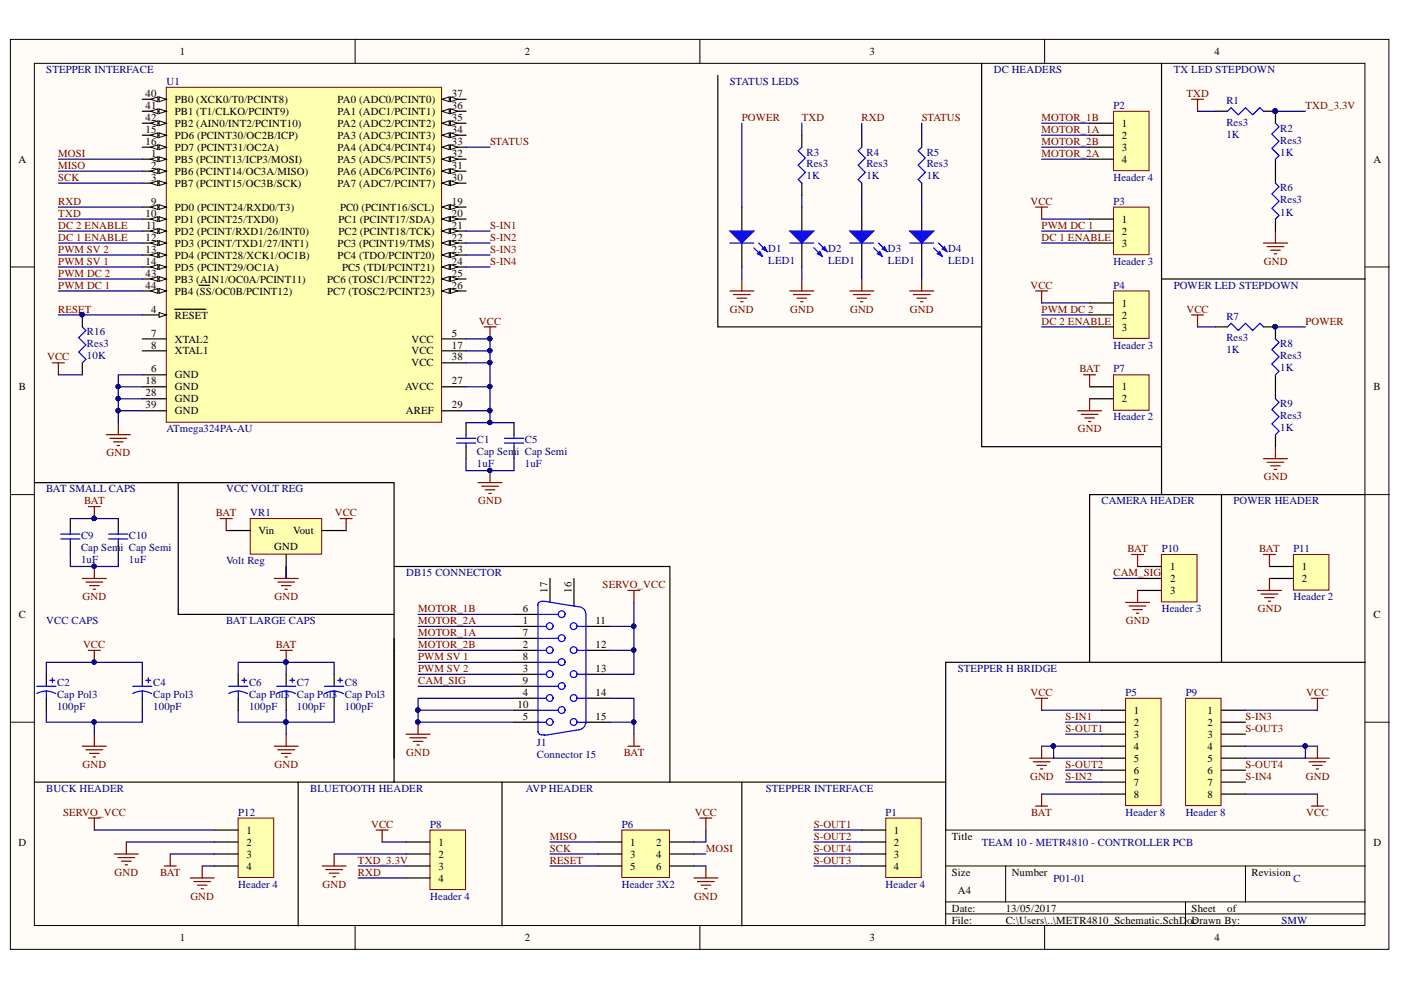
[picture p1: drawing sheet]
<svg xmlns="http://www.w3.org/2000/svg" width="297mm" height="210mm" viewBox="0 0 297 210" stroke-linecap="round" stroke-linejoin="round" font-family="sans-serif">
<defs><g id="words">
<g font-size="2.3">
<text x="38.2" y="11.7">1</text>
<text x="111.3" y="11.7">2</text>
<text x="184.4" y="11.7">3</text>
<text x="257.5" y="11.7">4</text>
<text x="30.9" y="20.5">40</text>
<text x="30.9" y="23.1">41</text>
<text x="37.1" y="21.8">PB0 (XCK0/T0/PCINT8)</text>
<text x="71.6" y="21.8">PA0 (ADC0/PCINT0)</text>
<text x="95.8" y="23.1">36</text>
<text x="95.8" y="20.5">37</text>
<text x="30.9" y="25.6">42</text>
<text x="30.9" y="28.2">15</text>
<text x="37.1" y="24.3">PB1 (T1/CLKO/PCINT9)</text>
<text x="37.1" y="26.9">PB2 (AIN0/INT2/PCINT10)</text>
<text x="37.1" y="29.4">PD6 (PCINT30/OC2B/ICP)</text>
<text x="71.6" y="29.4">PA3 (ADC3/PCINT3)</text>
<text x="71.6" y="26.9">PA2 (ADC2/PCINT2)</text>
<text x="71.6" y="24.3">PA1 (ADC1/PCINT1)</text>
<text x="95.8" y="28.2">34</text>
<text x="95.8" y="25.6">35</text>
<text x="237.8" y="26.9">1</text>
<text x="237.8" y="29.4">2</text>
<text x="3.9" y="34.5">A</text>
<text x="30.9" y="30.7">16</text>
<text x="32.1" y="33.2">1</text>
<text x="32.1" y="35.8">2</text>
<text x="37.1" y="32">PD7 (PCINT31/OC2A)</text>
<text x="37.1" y="34.5">PB5 (PCINT13/ICP3/MOSI)</text>
<text x="71.6" y="34.5">PA5 (ADC5/PCINT5)</text>
<text x="71.6" y="32">PA4 (ADC4/PCINT4)</text>
<text x="95.8" y="35.8">31</text>
<text x="95.8" y="33.2">32</text>
<text x="95.8" y="30.7">33</text>
<text x="237.8" y="32">3</text>
<text x="237.8" y="34.5">4</text>
<text x="291.2" y="34.5">A</text>
<text x="32.1" y="38.3">3</text>
<text x="37.1" y="37">PB6 (PCINT14/OC3A/MISO)</text>
<text x="37.1" y="39.6">PB7 (PCINT15/OC3B/SCK)</text>
<text x="71.6" y="39.6">PA7 (ADC7/PCINT7)</text>
<text x="71.6" y="37">PA6 (ADC6/PCINT6)</text>
<text x="95.8" y="38.3">30</text>
<text x="30.9" y="46">10</text>
<text x="32.1" y="43.5">9</text>
<text x="37.1" y="44.7">PD0 (PCINT24/RXD0/T3)</text>
<text x="37.1" y="47.3">PD1 (PCINT25/TXD0)</text>
<text x="71.8" y="47.3">PC1 (PCINT17/SDA)</text>
<text x="72.1" y="44.7">PC0 (PCINT16/SCL)</text>
<text x="95.8" y="43.5">19</text>
<text x="95.8" y="46">20</text>
<text x="237.8" y="47.3">1</text>
<text x="30.9" y="51.1">12</text>
<text x="30.9" y="53.6">13</text>
<text x="31" y="48.5">11</text>
<text x="37.1" y="49.8">PD2 (PCINT/RXD1/26/INT0)</text>
<text x="37.1" y="52.3">PD3 (PCINT/TXD1/27/INT1)</text>
<text x="71.6" y="52.3">PC3 (PCINT19/TMS)</text>
<text x="71.8" y="49.8">PC2 (PCINT18/TCK)</text>
<text x="95.8" y="48.5">21</text>
<text x="95.8" y="51.1">22</text>
<text x="95.8" y="53.6">23</text>
<text x="237.8" y="49.8">2</text>
<text x="237.8" y="52.3">3</text>
<text x="30.9" y="56.1">14</text>
<text x="30.9" y="58.7">43</text>
<text x="37.1" y="54.9">PD4 (PCINT28/XCK1/OC1B)</text>
<text x="37.1" y="57.4">PD5 (PCINT29/OC1A)</text>
<text x="37.1" y="59.9">PB3 (AIN1/OC0A/PCINT11)</text>
<text x="69.4" y="59.9">PC6 (TOSC1/PCINT22)</text>
<text x="71.6" y="54.9">PC4 (TDO/PCINT20)</text>
<text x="72.5" y="57.4">PC5 (TDI/PCINT21)</text>
<text x="95.8" y="56.1">24</text>
<text x="95.8" y="58.7">25</text>
<text x="30.9" y="61.2">44</text>
<text x="37.1" y="62.5">PB4 (SS/OC0B/PCINT12)</text>
<text x="69.4" y="62.5">PC7 (TOSC2/PCINT23)</text>
<text x="95.8" y="61.2">26</text>
<text x="237.8" y="65">1</text>
<text x="32.1" y="66.3">4</text>
<text x="32.1" y="71.4">7</text>
<text x="37.1" y="67.6">RESET</text>
<text x="95.8" y="71.4">5</text>
<text x="237.8" y="67.6">2</text>
<text x="237.8" y="70.1">3</text>
<text x="32.1" y="73.9">8</text>
<text x="37.1" y="72.6">XTAL2</text>
<text x="37.1" y="75.2">XTAL1</text>
<text x="87.2" y="72.6">VCC</text>
<text x="87.2" y="75.2">VCC</text>
<text x="87.2" y="77.7">VCC</text>
<text x="95.8" y="73.9">17</text>
<text x="95.8" y="76.4">38</text>
<text x="4" y="82.8">B</text>
<text x="30.9" y="81.5">18</text>
<text x="32.1" y="79">6</text>
<text x="37.1" y="80.2">GND</text>
<text x="37.1" y="82.8">GND</text>
<text x="85.9" y="82.8">AVCC</text>
<text x="95.8" y="81.5">27</text>
<text x="237.8" y="82.8">1</text>
<text x="291.2" y="82.8">B</text>
<text x="30.9" y="84">28</text>
<text x="30.9" y="86.6">39</text>
<text x="37.1" y="85.3">GND</text>
<text x="37.1" y="87.8">GND</text>
<text x="86.1" y="87.8">AREF</text>
<text x="95.8" y="86.6">29</text>
<text x="237.8" y="85.3">2</text>
<text x="54.8" y="113.3">Vin</text>
<text x="62.2" y="113.3">Vout</text>
<text x="58.1" y="116.6">GND</text>
<text x="116.1" y="125.7" transform="rotate(-90 116.1 125.7)">17</text>
<text x="121.2" y="125.7" transform="rotate(-90 121.2 125.7)">16</text>
<text x="248.1" y="120.9">1</text>
<text x="248.1" y="123.4">2</text>
<text x="248.1" y="126">3</text>
<text x="276" y="120.9">1</text>
<text x="276" y="123.4">2</text>
<text x="4" y="131">C</text>
<text x="110.8" y="129.8">6</text>
<text x="291.2" y="131">C</text>
<text x="110.8" y="132.3">1</text>
<text x="110.8" y="137.4">2</text>
<text x="110.8" y="134.8">7</text>
<text x="126.2" y="132.3">11</text>
<text x="126.2" y="137.4">12</text>
<text x="110.8" y="142.5">3</text>
<text x="110.8" y="139.9">8</text>
<text x="126.2" y="142.5">13</text>
<text x="110.8" y="147.5">4</text>
<text x="110.8" y="145">9</text>
<text x="126.2" y="147.5">14</text>
<text x="109.7" y="150.1">10</text>
<text x="110.8" y="152.6">5</text>
<text x="126.2" y="152.6">15</text>
<text x="240.4" y="151.3">1</text>
<text x="240.4" y="153.9">2</text>
<text x="256" y="151.3">1</text>
<text x="256" y="153.9">2</text>
<text x="240.4" y="156.4">3</text>
<text x="240.4" y="158.9">4</text>
<text x="240.4" y="161.5">5</text>
<text x="256" y="156.4">3</text>
<text x="256" y="158.9">4</text>
<text x="256" y="161.5">5</text>
<text x="240.4" y="164.1">6</text>
<text x="240.4" y="166.6">7</text>
<text x="256" y="164.1">6</text>
<text x="256" y="166.6">7</text>
<text x="240.4" y="169.2">8</text>
<text x="256" y="169.2">8</text>
<text x="3.9" y="179.3">D</text>
<text x="52.3" y="176.8">1</text>
<text x="52.3" y="179.3">2</text>
<text x="93" y="179.3">1</text>
<text x="133.6" y="179.3">1</text>
<text x="139.1" y="179.3">2</text>
<text x="189.5" y="176.8">1</text>
<text x="189.5" y="179.3">2</text>
<text x="201.8" y="178.1">Title</text>
<text x="291.2" y="179.3">D</text>
<text x="52.3" y="181.9">3</text>
<text x="52.3" y="184.4">4</text>
<text x="93" y="181.9">2</text>
<text x="93" y="184.4">3</text>
<text x="133.6" y="181.9">3</text>
<text x="133.6" y="184.4">5</text>
<text x="139.1" y="181.9">4</text>
<text x="139.1" y="184.4">6</text>
<text x="189.5" y="181.9">3</text>
<text x="189.5" y="184.4">4</text>
<text x="201.8" y="185.7">Size</text>
<text x="214.5" y="185.7">Number</text>
<text x="265.3" y="185.7">Revision</text>
<text x="93" y="186.9">4</text>
<text x="203.1" y="189.5">A4</text>
<text x="201.8" y="193.3">Date:</text>
<text x="201.8" y="195.8">File:</text>
<text x="213.2" y="193.3">13/05/2017</text>
<text x="213.2" y="195.8">C:\Users\..\METR4810_Schematic.SchD</text>
<text x="251.7" y="195.8">oDrawn By:</text>
<text x="252.7" y="193.3">Sheet</text>
<text x="252.9" y="195.8">c</text>
<text x="260.2" y="193.3">of</text>
<text x="38.2" y="199.6">1</text>
<text x="111.3" y="199.6">2</text>
<text x="184.4" y="199.6">3</text>
<text x="257.5" y="199.6">4</text>
</g>
<g font-size="2.3" fill="#000080">
<text x="9.8" y="15.5">STEPPER INTERFACE</text>
<text x="210.7" y="15.5">DC HEADERS</text>
<text x="248.8" y="15.5">TX LED STEPDOWN</text>
<text x="35.3" y="18">U1</text>
<text x="154.8" y="18">STATUS LEDS</text>
<text x="236.1" y="23.1">P2</text>
<text x="260" y="22.1">R1</text>
<text x="260" y="29.2">1K</text>
<text x="260" y="26.6">Res3</text>
<text x="271.4" y="27.9">R2</text>
<text x="171" y="33">R3</text>
<text x="171" y="35.5">Res3</text>
<text x="183.7" y="33">R4</text>
<text x="183.7" y="35.5">Res3</text>
<text x="196.5" y="33">R5</text>
<text x="196.5" y="35.5">Res3</text>
<text x="271.4" y="33">1K</text>
<text x="271.4" y="30.4">Res3</text>
<text x="171" y="38">1K</text>
<text x="183.7" y="38">1K</text>
<text x="196.5" y="38">1K</text>
<text x="236.1" y="38.3">Header 4</text>
<text x="271.4" y="40.6">R6</text>
<text x="236.1" y="43.5">P3</text>
<text x="271.4" y="45.7">1K</text>
<text x="271.4" y="43.1">Res3</text>
<text x="162.9" y="53.3">D1</text>
<text x="175.6" y="53.3">D2</text>
<text x="188.3" y="53.3">D3</text>
<text x="201" y="53.3">D4</text>
<text x="162.9" y="55.9">LED1</text>
<text x="175.6" y="55.9">LED1</text>
<text x="188.3" y="55.9">LED1</text>
<text x="201" y="55.9">LED1</text>
<text x="236.1" y="56.1">Header 3</text>
<text x="236.1" y="61.2">P4</text>
<text x="248.8" y="61.2">POWER LED STEPDOWN</text>
<text x="18.4" y="71.1">R16</text>
<text x="260" y="67.8">R7</text>
<text x="18.4" y="76.2">10K</text>
<text x="18.4" y="73.6">Res3</text>
<text x="236.1" y="73.9">Header 3</text>
<text x="260" y="74.9">1K</text>
<text x="260" y="72.4">Res3</text>
<text x="271.4" y="73.6">R8</text>
<text x="271.4" y="76.2">Res3</text>
<text x="236.1" y="79">P7</text>
<text x="271.4" y="78.7">1K</text>
<text x="236.1" y="89.1">Header 2</text>
<text x="271.4" y="86.3">R9</text>
<text x="271.4" y="88.9">Res3</text>
<text x="35.3" y="91.6">ATmega324PA-AU</text>
<text x="101.1" y="93.9">C1</text>
<text x="111.3" y="93.9">C5</text>
<text x="271.4" y="91.4">1K</text>
<text x="101.1" y="99">1uF</text>
<text x="101.1" y="96.5">Cap Semi Cap Semi</text>
<text x="111.3" y="99">1uF</text>
<text x="9.8" y="104.4">BAT SMALL CAPS</text>
<text x="48" y="104.4">VCC VOLT REG</text>
<text x="233.5" y="106.9">CAMERA HEADER</text>
<text x="261.5" y="106.9">POWER HEADER</text>
<text x="53.1" y="109.5">VR1</text>
<text x="17.2" y="119.4">1uF</text>
<text x="17.2" y="114.3">C9</text>
<text x="17.2" y="116.8">Cap Semi Cap Semi</text>
<text x="27.3" y="119.4">1uF</text>
<text x="27.3" y="114.3">C10</text>
<text x="48" y="119.6">Volt Reg</text>
<text x="246.3" y="117.1">P10</text>
<text x="274.2" y="117.1">P11</text>
<text x="86.1" y="122.2">DB15 CONNECTOR</text>
<text x="246.3" y="129.8">Header 3</text>
<text x="274.2" y="127.2">Header 2</text>
<text x="9.8" y="132.3">VCC CAPS</text>
<text x="48" y="132.3">BAT LARGE CAPS</text>
<text x="203.1" y="142.5">STEPPER H BRIDGE</text>
<text x="12.1" y="145.5">C2</text>
<text x="12.1" y="148">Cap Pol3</text>
<text x="32.5" y="145.5">C4</text>
<text x="32.5" y="148">Cap Pol3</text>
<text x="52.8" y="145.5">C6</text>
<text x="52.8" y="148">Cap Pol3 Cap Pol3 Cap Pol3</text>
<text x="63" y="145.5">C7</text>
<text x="73.1" y="145.5">C8</text>
<text x="238.6" y="147.5">P5</text>
<text x="251.4" y="147.5">P9</text>
<text x="12.1" y="150.6">100pF</text>
<text x="32.5" y="150.6">100pF</text>
<text x="52.8" y="150.6">100pF</text>
<text x="63" y="150.6">100pF</text>
<text x="73.1" y="150.6">100pF</text>
<text x="113.8" y="158.2">J1</text>
<text x="113.8" y="160.7">Connector 15</text>
<text x="9.8" y="167.9">BUCK HEADER</text>
<text x="65.7" y="167.9">BLUETOOTH HEADER</text>
<text x="111.5" y="167.9">AVP HEADER</text>
<text x="162.4" y="167.9">STEPPER INTERFACE</text>
<text x="50.5" y="173">P12</text>
<text x="187.8" y="173">P1</text>
<text x="238.6" y="173">Header 8</text>
<text x="251.4" y="173">Header 8</text>
<text x="91.2" y="175.5">P8</text>
<text x="131.8" y="175.5">P6</text>
<text x="208.1" y="179.3">TEAM 10 - METR4810 - CONTROLLER PCB</text>
<text x="50.5" y="188.2">Header 4</text>
<text x="91.2" y="190.7">Header 4</text>
<text x="131.8" y="188.2">Header 3X2</text>
<text x="187.8" y="188.2">Header 4</text>
<text x="223.4" y="186.9">P01-01</text>
<text x="274.2" y="186.9">C</text>
<text x="271.7" y="195.8">SMW</text>
</g>
<g font-size="2.3" fill="#800000">
<text x="251.6" y="20.5">TXD</text>
<text x="276.8" y="23.1">TXD_3.3V</text>
<text x="157.3" y="25.6">POWER</text>
<text x="170" y="25.6">TXD</text>
<text x="182.7" y="25.6">RXD</text>
<text x="195.5" y="25.6">STATUS</text>
<text x="220.8" y="28.2">MOTOR_1A</text>
<text x="220.8" y="25.6">MOTOR_1B</text>
<text x="12.4" y="35.8">MISO</text>
<text x="12.4" y="33.2">MOSI</text>
<text x="103.9" y="30.7">STATUS</text>
<text x="220.8" y="33.2">MOTOR_2A</text>
<text x="220.8" y="30.7">MOTOR_2B</text>
<text x="12.4" y="38.3">SCK</text>
<text x="12.4" y="43.5">RXD</text>
<text x="12.4" y="46">TXD</text>
<text x="218.5" y="43.5">VCC</text>
<text x="12.4" y="53.6">PWM SV 2</text>
<text x="12.4" y="48.5">DC 2 ENABLE</text>
<text x="12.4" y="51.1">DC 1 ENABLE</text>
<text x="103.9" y="48.5">S-IN1</text>
<text x="103.9" y="51.1">S-IN2</text>
<text x="103.9" y="53.6">S-IN3</text>
<text x="220.8" y="48.5">PWM DC 1</text>
<text x="220.8" y="51.1">DC 1 ENABLE</text>
<text x="12.4" y="56.1">PWM SV 1</text>
<text x="12.4" y="58.7">PWM DC 2</text>
<text x="103.9" y="56.1">S-IN4</text>
<text x="268" y="56.1">GND</text>
<text x="12.4" y="61.2">PWM DC 1</text>
<text x="218.5" y="61.2">VCC</text>
<text x="12.4" y="66.3">RESET</text>
<text x="101.5" y="68.8">VCC</text>
<text x="154.8" y="66.3">GND</text>
<text x="167.5" y="66.3">GND</text>
<text x="180.2" y="66.3">GND</text>
<text x="192.9" y="66.3">GND</text>
<text x="220.8" y="68.8">DC 2 ENABLE</text>
<text x="220.8" y="66.3">PWM DC 2</text>
<text x="251.6" y="66.3">VCC</text>
<text x="276.8" y="68.8">POWER</text>
<text x="10" y="76.4">VCC</text>
<text x="228.9" y="79">BAT</text>
<text x="228.5" y="91.6">GND</text>
<text x="22.6" y="96.7">GND</text>
<text x="268" y="101.8">GND</text>
<text x="17.9" y="106.9">BAT</text>
<text x="101.4" y="106.9">GND</text>
<text x="45.8" y="109.5">BAT</text>
<text x="71" y="109.5">VCC</text>
<text x="239" y="117.1">BAT</text>
<text x="267" y="117.1">BAT</text>
<text x="127.8" y="124.7">SERVO_VCC</text>
<text x="236.1" y="122.2">CAM_SIG</text>
<text x="17.5" y="127.2">GND</text>
<text x="58.2" y="127.2">GND</text>
<text x="88.7" y="129.8">MOTOR_1B</text>
<text x="266.7" y="129.8">GND</text>
<text x="17.6" y="137.4">VCC</text>
<text x="58.5" y="137.4">BAT</text>
<text x="88.7" y="137.4">MOTOR_2B</text>
<text x="88.7" y="134.8">MOTOR_1A</text>
<text x="88.7" y="132.3">MOTOR_2A</text>
<text x="238.7" y="132.3">GND</text>
<text x="88.7" y="139.9">PWM SV 1</text>
<text x="88.7" y="142.5">PWM SV 2</text>
<text x="88.7" y="145">CAM_SIG</text>
<text x="218.5" y="147.5">VCC</text>
<text x="276.9" y="147.5">VCC</text>
<text x="225.9" y="155.1">S-OUT1</text>
<text x="225.9" y="152.6">S-IN1</text>
<text x="264.1" y="155.1">S-OUT3</text>
<text x="264.1" y="152.6">S-IN3</text>
<text x="86.1" y="160.2">GND</text>
<text x="132.3" y="160.2">BAT</text>
<text x="17.5" y="162.7">GND</text>
<text x="58.2" y="162.7">GND</text>
<text x="218.4" y="165.4">GND</text>
<text x="225.9" y="162.7">S-OUT2</text>
<text x="225.9" y="165.4">S-IN2</text>
<text x="264.1" y="162.7">S-OUT4</text>
<text x="264.1" y="165.4">S-IN4</text>
<text x="276.9" y="165.4">GND</text>
<text x="13.4" y="173">SERVO_VCC</text>
<text x="147.3" y="173">VCC</text>
<text x="218.6" y="173">BAT</text>
<text x="276.9" y="173">VCC</text>
<text x="78.7" y="175.5">VCC</text>
<text x="116.6" y="178.1">MISO</text>
<text x="172.5" y="175.5">S-OUT1</text>
<text x="172.5" y="178.1">S-OUT2</text>
<text x="24.3" y="185.7">GND</text>
<text x="33.9" y="185.7">BAT</text>
<text x="75.9" y="183.1">TXD_3.3V</text>
<text x="75.9" y="185.7">RXD</text>
<text x="116.6" y="180.6">SCK</text>
<text x="116.6" y="183.1">RESET</text>
<text x="149.7" y="180.6">MOSI</text>
<text x="172.5" y="180.6">S-OUT4</text>
<text x="172.5" y="183.1">S-OUT3</text>
<text x="40.4" y="190.7">GND</text>
<text x="68.4" y="188.2">GND</text>
<text x="147.1" y="190.7">GND</text>
</g>
</g></defs>
<g fill="#fffcf8" stroke="#000" stroke-width=".21">
<path d="M2.2 8.4h292.3v192.9h-292.3z"/>
<path d="M7.3 13.4h282.1v182.8h-282.1z"/>
</g>
<g fill="none" stroke="#000" stroke-width=".21">
<path d="M75.3 8.4v5M148.4 8.4v5M221.5 8.4v5M2.2 56.6h5.1M289.5 56.6h5.1M2.2 104.9h5.1M289.5 104.9h5.1M2.2 153.1h5.1M289.5 153.1h5.1M289.5 176h-89v20.3M75.3 196.3v5.1M148.4 196.3v5.1"/>
<path d="M200.5 183.6h89M200.5 191.2h89M200.5 193.8h89M213.2 183.6v7.6M221.5 196.3v5.1M251.4 191.2v5.1M264.1 183.6v7.6"/>
</g>
<path d="M35.3 18.5h58.3v71h-58.3z" fill="#ffffb0" stroke="#800000" stroke-width=".21"/>
<path d="M30.2 21.1h5.1" fill="none" stroke="#000" stroke-width=".25"/>
<path d="M33.7 20.5l1.6 .6-1.6 .5z" fill="#fffcf8"/>
<path d="M33.7 20.5l1.6 .6-1.6 .5z" fill="none" stroke="#000" stroke-width=".21"/>
<path d="M31.9 21.1l1.6-.6v1.1z" fill="#fffcf8"/>
<path d="M31.9 21.1l1.6-.6v1.1z" fill="none" stroke="#000" stroke-width=".21"/>
<path d="M30.2 23.6h5.1" fill="none" stroke="#000" stroke-width=".25"/>
<path d="M33.7 23.1l1.6 .5-1.6 .5z" fill="#fffcf8"/>
<path d="M33.7 23.1l1.6 .5-1.6 .5z" fill="none" stroke="#000" stroke-width=".21"/>
<path d="M31.9 23.6l1.6-.5v1z" fill="#fffcf8"/>
<path d="M31.9 23.6l1.6-.5v1z" fill="none" stroke="#000" stroke-width=".21"/>
<path d="M30.2 26.1h5.1" fill="none" stroke="#000" stroke-width=".25"/>
<path d="M33.7 25.6l1.6 .5-1.6 .5z" fill="#fffcf8"/>
<path d="M33.7 25.6l1.6 .5-1.6 .5z" fill="none" stroke="#000" stroke-width=".21"/>
<path d="M31.9 26.1l1.6-.5v1z" fill="#fffcf8"/>
<path d="M31.9 26.1l1.6-.5v1z" fill="none" stroke="#000" stroke-width=".21"/>
<path d="M30.2 28.7h5.1" fill="none" stroke="#000" stroke-width=".25"/>
<path d="M33.7 28.2l1.6 .5-1.6 .5z" fill="#fffcf8"/>
<path d="M33.7 28.2l1.6 .5-1.6 .5z" fill="none" stroke="#000" stroke-width=".21"/>
<path d="M31.9 28.7l1.6-.5v1z" fill="#fffcf8"/>
<path d="M31.9 28.7l1.6-.5v1z" fill="none" stroke="#000" stroke-width=".21"/>
<path d="M30.2 31.2h5.1" fill="none" stroke="#000" stroke-width=".25"/>
<path d="M33.7 30.7l1.6 .5-1.6 .5z" fill="#fffcf8"/>
<path d="M33.7 30.7l1.6 .5-1.6 .5z" fill="none" stroke="#000" stroke-width=".21"/>
<path d="M31.9 31.2l1.6-.5v1z" fill="#fffcf8"/>
<path d="M31.9 31.2l1.6-.5v1z" fill="none" stroke="#000" stroke-width=".21"/>
<path d="M30.2 33.7h5.1" fill="none" stroke="#000" stroke-width=".25"/>
<path d="M33.7 33.2l1.6 .5-1.6 .6z" fill="#fffcf8"/>
<path d="M33.7 33.2l1.6 .5-1.6 .6z" fill="none" stroke="#000" stroke-width=".21"/>
<path d="M31.9 33.7l1.6-.5v1.1z" fill="#fffcf8"/>
<path d="M31.9 33.7l1.6-.5v1.1z" fill="none" stroke="#000" stroke-width=".21"/>
<path d="M30.2 36.3h5.1" fill="none" stroke="#000" stroke-width=".25"/>
<path d="M33.7 35.8l1.6 .5-1.6 .5z" fill="#fffcf8"/>
<path d="M33.7 35.8l1.6 .5-1.6 .5z" fill="none" stroke="#000" stroke-width=".21"/>
<path d="M31.9 36.3l1.6-.5v1z" fill="#fffcf8"/>
<path d="M31.9 36.3l1.6-.5v1z" fill="none" stroke="#000" stroke-width=".21"/>
<path d="M30.2 38.8h5.1" fill="none" stroke="#000" stroke-width=".25"/>
<path d="M33.7 38.3l1.6 .5-1.6 .5z" fill="#fffcf8"/>
<path d="M33.7 38.3l1.6 .5-1.6 .5z" fill="none" stroke="#000" stroke-width=".21"/>
<path d="M31.9 38.8l1.6-.5v1z" fill="#fffcf8"/>
<path d="M31.9 38.8l1.6-.5v1z" fill="none" stroke="#000" stroke-width=".21"/>
<path d="M30.2 66.8h5.1" fill="none" stroke="#000" stroke-width=".25"/>
<path d="M33.7 66.3l1.6 .5-1.6 .5z" fill="#fffcf8"/>
<path d="M33.7 66.3l1.6 .5-1.6 .5z" fill="none" stroke="#000" stroke-width=".21"/>
<path d="M30.2 43.9h5.1M37 65.6h3.9M41 65.6h1.3M42.4 65.6h1.2" fill="none" stroke="#000" stroke-width=".25"/>
<path d="M33.7 43.4l1.6 .5-1.6 .5z" fill="#fffcf8"/>
<path d="M33.7 43.4l1.6 .5-1.6 .5z" fill="none" stroke="#000" stroke-width=".21"/>
<path d="M31.9 43.9l1.6-.5v1z" fill="#fffcf8"/>
<path d="M31.9 43.9l1.6-.5v1z" fill="none" stroke="#000" stroke-width=".21"/>
<path d="M30.2 46.4h5.1" fill="none" stroke="#000" stroke-width=".25"/>
<path d="M33.7 45.9l1.6 .5-1.6 .6z" fill="#fffcf8"/>
<path d="M33.7 45.9l1.6 .5-1.6 .6z" fill="none" stroke="#000" stroke-width=".21"/>
<path d="M31.9 46.4l1.6-.5v1.1z" fill="#fffcf8"/>
<path d="M31.9 46.4l1.6-.5v1.1z" fill="none" stroke="#000" stroke-width=".21"/>
<path d="M30.2 49h5.1" fill="none" stroke="#000" stroke-width=".25"/>
<path d="M33.7 48.5l1.6 .5-1.6 .5z" fill="#fffcf8"/>
<path d="M33.7 48.5l1.6 .5-1.6 .5z" fill="none" stroke="#000" stroke-width=".21"/>
<path d="M31.9 49l1.6-.5v1z" fill="#fffcf8"/>
<path d="M31.9 49l1.6-.5v1z" fill="none" stroke="#000" stroke-width=".21"/>
<path d="M30.2 51.5h5.1" fill="none" stroke="#000" stroke-width=".25"/>
<path d="M33.7 51l1.6 .5-1.6 .5z" fill="#fffcf8"/>
<path d="M33.7 51l1.6 .5-1.6 .5z" fill="none" stroke="#000" stroke-width=".21"/>
<path d="M31.9 51.5l1.6-.5v1z" fill="#fffcf8"/>
<path d="M31.9 51.5l1.6-.5v1z" fill="none" stroke="#000" stroke-width=".21"/>
<path d="M30.2 54.1h5.1" fill="none" stroke="#000" stroke-width=".25"/>
<path d="M33.7 53.6l1.6 .5-1.6 .5z" fill="#fffcf8"/>
<path d="M33.7 53.6l1.6 .5-1.6 .5z" fill="none" stroke="#000" stroke-width=".21"/>
<path d="M31.9 54.1l1.6-.5v1z" fill="#fffcf8"/>
<path d="M31.9 54.1l1.6-.5v1z" fill="none" stroke="#000" stroke-width=".21"/>
<path d="M30.2 56.6h5.1" fill="none" stroke="#000" stroke-width=".25"/>
<path d="M33.7 56.1l1.6 .5-1.6 .5z" fill="#fffcf8"/>
<path d="M33.7 56.1l1.6 .5-1.6 .5z" fill="none" stroke="#000" stroke-width=".21"/>
<path d="M31.9 56.6l1.6-.5v1z" fill="#fffcf8"/>
<path d="M31.9 56.6l1.6-.5v1z" fill="none" stroke="#000" stroke-width=".21"/>
<path d="M30.2 59.1h5.1" fill="none" stroke="#000" stroke-width=".25"/>
<path d="M33.7 58.6l1.6 .5-1.6 .6z" fill="#fffcf8"/>
<path d="M33.7 58.6l1.6 .5-1.6 .6z" fill="none" stroke="#000" stroke-width=".21"/>
<path d="M31.9 59.1l1.6-.5v1.1z" fill="#fffcf8"/>
<path d="M31.9 59.1l1.6-.5v1.1z" fill="none" stroke="#000" stroke-width=".21"/>
<path d="M30.2 61.7h5.1" fill="none" stroke="#000" stroke-width=".25"/>
<path d="M33.7 61.2l1.6 .5-1.6 .5z" fill="#fffcf8"/>
<path d="M33.7 61.2l1.6 .5-1.6 .5z" fill="none" stroke="#000" stroke-width=".21"/>
<path d="M31.9 61.7l1.6-.5v1z" fill="#fffcf8"/>
<path d="M31.9 61.7l1.6-.5v1z" fill="none" stroke="#000" stroke-width=".21"/>
<path d="M93.7 43.9h5.1M30.2 71.8h5.1M30.2 74.4h5.1M30.2 79.5h5.1M42.2 60.5h1.1M43.4 60.5h1.1" fill="none" stroke="#000" stroke-width=".25"/>
<path d="M93.7 43.9l1.6-.5v1z" fill="#fffcf8"/>
<path d="M93.7 43.9l1.6-.5v1z" fill="none" stroke="#000" stroke-width=".21"/>
<path d="M95.5 43.4l1.5 .5-1.5 .5z" fill="#fffcf8"/>
<path d="M95.5 43.4l1.5 .5-1.5 .5z" fill="none" stroke="#000" stroke-width=".21"/>
<path d="M93.7 46.4h5.1" fill="none" stroke="#000" stroke-width=".25"/>
<path d="M93.7 46.4l1.6-.5v1.1z" fill="#fffcf8"/>
<path d="M93.7 46.4l1.6-.5v1.1z" fill="none" stroke="#000" stroke-width=".21"/>
<path d="M95.5 45.9l1.5 .5-1.5 .6z" fill="#fffcf8"/>
<path d="M95.5 45.9l1.5 .5-1.5 .6z" fill="none" stroke="#000" stroke-width=".21"/>
<path d="M93.7 49h5.1" fill="none" stroke="#000" stroke-width=".25"/>
<path d="M93.7 49l1.6-.5v1z" fill="#fffcf8"/>
<path d="M93.7 49l1.6-.5v1z" fill="none" stroke="#000" stroke-width=".21"/>
<path d="M95.5 48.5l1.5 .5-1.5 .5z" fill="#fffcf8"/>
<path d="M95.5 48.5l1.5 .5-1.5 .5z" fill="none" stroke="#000" stroke-width=".21"/>
<path d="M93.7 51.5h5.1" fill="none" stroke="#000" stroke-width=".25"/>
<path d="M93.7 51.5l1.6-.5v1z" fill="#fffcf8"/>
<path d="M93.7 51.5l1.6-.5v1z" fill="none" stroke="#000" stroke-width=".21"/>
<path d="M95.5 51l1.5 .5-1.5 .5z" fill="#fffcf8"/>
<path d="M95.5 51l1.5 .5-1.5 .5z" fill="none" stroke="#000" stroke-width=".21"/>
<path d="M93.7 54.1h5.1" fill="none" stroke="#000" stroke-width=".25"/>
<path d="M93.7 54.1l1.6-.5v1z" fill="#fffcf8"/>
<path d="M93.7 54.1l1.6-.5v1z" fill="none" stroke="#000" stroke-width=".21"/>
<path d="M95.5 53.6l1.5 .5-1.5 .5z" fill="#fffcf8"/>
<path d="M95.5 53.6l1.5 .5-1.5 .5z" fill="none" stroke="#000" stroke-width=".21"/>
<path d="M93.7 56.6h5.1" fill="none" stroke="#000" stroke-width=".25"/>
<path d="M93.7 56.6l1.6-.5v1z" fill="#fffcf8"/>
<path d="M93.7 56.6l1.6-.5v1z" fill="none" stroke="#000" stroke-width=".21"/>
<path d="M95.5 56.1l1.5 .5-1.5 .5z" fill="#fffcf8"/>
<path d="M95.5 56.1l1.5 .5-1.5 .5z" fill="none" stroke="#000" stroke-width=".21"/>
<path d="M93.7 59.1h5.1" fill="none" stroke="#000" stroke-width=".25"/>
<path d="M93.7 59.1l1.6-.5v1.1z" fill="#fffcf8"/>
<path d="M93.7 59.1l1.6-.5v1.1z" fill="none" stroke="#000" stroke-width=".21"/>
<path d="M95.5 58.6l1.5 .5-1.5 .6z" fill="#fffcf8"/>
<path d="M95.5 58.6l1.5 .5-1.5 .6z" fill="none" stroke="#000" stroke-width=".21"/>
<path d="M93.7 61.7h5.1" fill="none" stroke="#000" stroke-width=".25"/>
<path d="M93.7 61.7l1.6-.5v1z" fill="#fffcf8"/>
<path d="M93.7 61.7l1.6-.5v1z" fill="none" stroke="#000" stroke-width=".21"/>
<path d="M95.5 61.2l1.5 .5-1.5 .5z" fill="#fffcf8"/>
<path d="M95.5 61.2l1.5 .5-1.5 .5z" fill="none" stroke="#000" stroke-width=".21"/>
<path d="M93.7 38.8h5.1M30.2 84.5h5.1M93.7 87.1h5.1M93.7 82h5.1" fill="none" stroke="#000" stroke-width=".25"/>
<path d="M93.7 38.8l1.6-.5v1z" fill="#fffcf8"/>
<path d="M93.7 38.8l1.6-.5v1z" fill="none" stroke="#000" stroke-width=".21"/>
<path d="M95.5 38.3l1.5 .5-1.5 .5z" fill="#fffcf8"/>
<path d="M95.5 38.3l1.5 .5-1.5 .5z" fill="none" stroke="#000" stroke-width=".21"/>
<path d="M93.7 36.3h5.1" fill="none" stroke="#000" stroke-width=".25"/>
<path d="M93.7 36.3l1.6-.5v1z" fill="#fffcf8"/>
<path d="M93.7 36.3l1.6-.5v1z" fill="none" stroke="#000" stroke-width=".21"/>
<path d="M95.5 35.8l1.5 .5-1.5 .5z" fill="#fffcf8"/>
<path d="M95.5 35.8l1.5 .5-1.5 .5z" fill="none" stroke="#000" stroke-width=".21"/>
<path d="M93.7 33.7h5.1" fill="none" stroke="#000" stroke-width=".25"/>
<path d="M93.7 33.7l1.6-.5v1.1z" fill="#fffcf8"/>
<path d="M93.7 33.7l1.6-.5v1.1z" fill="none" stroke="#000" stroke-width=".21"/>
<path d="M95.5 33.2l1.5 .5-1.5 .6z" fill="#fffcf8"/>
<path d="M95.5 33.2l1.5 .5-1.5 .6z" fill="none" stroke="#000" stroke-width=".21"/>
<path d="M93.7 31.2h5.1" fill="none" stroke="#000" stroke-width=".25"/>
<path d="M93.7 31.2l1.6-.5v1z" fill="#fffcf8"/>
<path d="M93.7 31.2l1.6-.5v1z" fill="none" stroke="#000" stroke-width=".21"/>
<path d="M95.5 30.7l1.5 .5-1.5 .5z" fill="#fffcf8"/>
<path d="M95.5 30.7l1.5 .5-1.5 .5z" fill="none" stroke="#000" stroke-width=".21"/>
<path d="M93.7 28.7h5.1" fill="none" stroke="#000" stroke-width=".25"/>
<path d="M93.7 28.7l1.6-.5v1z" fill="#fffcf8"/>
<path d="M93.7 28.7l1.6-.5v1z" fill="none" stroke="#000" stroke-width=".21"/>
<path d="M95.5 28.2l1.5 .5-1.5 .5z" fill="#fffcf8"/>
<path d="M95.5 28.2l1.5 .5-1.5 .5z" fill="none" stroke="#000" stroke-width=".21"/>
<path d="M93.7 26.1h5.1" fill="none" stroke="#000" stroke-width=".25"/>
<path d="M93.7 26.1l1.6-.5v1z" fill="#fffcf8"/>
<path d="M93.7 26.1l1.6-.5v1z" fill="none" stroke="#000" stroke-width=".21"/>
<path d="M95.5 25.6l1.5 .5-1.5 .5z" fill="#fffcf8"/>
<path d="M95.5 25.6l1.5 .5-1.5 .5z" fill="none" stroke="#000" stroke-width=".21"/>
<path d="M93.7 23.6h5.1" fill="none" stroke="#000" stroke-width=".25"/>
<path d="M93.7 23.6l1.6-.5v1z" fill="#fffcf8"/>
<path d="M93.7 23.6l1.6-.5v1z" fill="none" stroke="#000" stroke-width=".21"/>
<path d="M95.5 23.1l1.5 .5-1.5 .5z" fill="#fffcf8"/>
<path d="M95.5 23.1l1.5 .5-1.5 .5z" fill="none" stroke="#000" stroke-width=".21"/>
<path d="M93.7 21.1h5.1" fill="none" stroke="#000" stroke-width=".25"/>
<path d="M93.7 21.1l1.6-.6v1.1z" fill="#fffcf8"/>
<path d="M93.7 21.1l1.6-.6v1.1z" fill="none" stroke="#000" stroke-width=".21"/>
<path d="M95.5 20.5l1.5 .6-1.5 .5z" fill="#fffcf8"/>
<path d="M95.5 20.5l1.5 .6-1.5 .5z" fill="none" stroke="#000" stroke-width=".21"/>
<path d="M195.4 28.7v2.5M195.4 38.8v2.6M195.4 43.9v5.1M195.4 51.5v5.1M93.7 71.8h5.1M93.7 74.4h5.1M93.7 76.9h5.1M30.2 82h5.1M30.2 87.1h5.1" fill="none" stroke="#000" stroke-width=".25"/>
<path d="M195.4 31.2l-.7 .8 1.5 1.5-1.5 1.5 1.5 1.5-1.5 1.6 .7 .7" fill="none" stroke="#00f" stroke-width=".25"/>
<path d="M192.9 49h5.1l-2.6 2.5z" fill="#00f"/>
<path d="M192.9 49h5.1l-2.6 2.5zM198 52.5l1.7 1.8M199 51.5l1.8 1.8" fill="none" stroke="#00f" stroke-width=".25"/>
<path d="M198.7 53.8l.5-.5 .5 1z" fill="#00f"/>
<path d="M198.7 53.8l.5-.5 .5 1z" fill="none" stroke="#00f" stroke-width=".25"/>
<path d="M199.7 52.8l.6-.5 .5 1z" fill="#00f"/>
<path d="M182.7 31.2l-.8 .8 1.6 1.5-1.6 1.5 1.6 1.5-1.6 1.6 .8 .7M192.9 51.5h5.1M199.7 52.8l.6-.5 .5 1z" fill="none" stroke="#00f" stroke-width=".25"/>
<path d="M195.4 59.1v2.6M192.9 61.7h5.1M193.6 62.5h3.6M194.4 63.2h2M195.2 64h.5" fill="none" stroke="#800000" stroke-width=".25"/>
<path d="M182.7 28.7v2.5M182.7 38.8v2.6M182.7 43.9v5.1M182.7 51.5v5.1" fill="none" stroke="#000" stroke-width=".25"/>
<path d="M180.2 49h5.1l-2.6 2.5z" fill="#00f"/>
<path d="M180.2 49h5.1l-2.6 2.5zM185.3 52.5l1.7 1.8M186.3 51.5l1.7 1.8" fill="none" stroke="#00f" stroke-width=".25"/>
<path d="M186 53.8l.5-.5 .5 1z" fill="#00f"/>
<path d="M186 53.8l.5-.5 .5 1z" fill="none" stroke="#00f" stroke-width=".25"/>
<path d="M187 52.8l.5-.5 .5 1z" fill="#00f"/>
<path d="M170 31.2l-.8 .8 1.6 1.5-1.6 1.5 1.6 1.5-1.6 1.6 .8 .7M180.2 51.5h5.1M187 52.8l.5-.5 .5 1z" fill="none" stroke="#00f" stroke-width=".25"/>
<path d="M182.7 59.1v2.6M180.2 61.7h5.1M180.9 62.5h3.6M181.7 63.2h2M182.5 64h.5" fill="none" stroke="#800000" stroke-width=".25"/>
<path d="M170 28.7v2.5M170 38.8v2.6M170 43.9v5.1M170 51.5v5.1" fill="none" stroke="#000" stroke-width=".25"/>
<path d="M167.5 49h5l-2.5 2.5z" fill="#00f"/>
<path d="M167.5 49h5l-2.5 2.5zM172.5 52.5l1.8 1.8M173.6 51.5l1.7 1.8" fill="none" stroke="#00f" stroke-width=".25"/>
<path d="M173.3 53.8l.5-.5 .5 1z" fill="#00f"/>
<path d="M173.3 53.8l.5-.5 .5 1z" fill="none" stroke="#00f" stroke-width=".25"/>
<path d="M174.3 52.8l.5-.5 .5 1z" fill="#00f"/>
<path d="M167.5 51.5h5M174.3 52.8l.5-.5 .5 1z" fill="none" stroke="#00f" stroke-width=".25"/>
<path d="M170 59.1v2.6M167.5 61.7h5M168.2 62.5h3.6M169 63.2h2M169.7 64h.6" fill="none" stroke="#800000" stroke-width=".25"/>
<path d="M157.3 43.9v5.1M157.3 51.5v5.1" fill="none" stroke="#000" stroke-width=".25"/>
<path d="M154.7 49h5.1l-2.5 2.5z" fill="#00f"/>
<path d="M154.7 49h5.1l-2.5 2.5zM159.8 52.5l1.8 1.8M160.8 51.5l1.8 1.8" fill="none" stroke="#00f" stroke-width=".25"/>
<path d="M160.6 53.8l.5-.5 .5 1z" fill="#00f"/>
<path d="M160.6 53.8l.5-.5 .5 1z" fill="none" stroke="#00f" stroke-width=".25"/>
<path d="M161.6 52.8l.5-.5 .5 1z" fill="#00f"/>
<path d="M154.7 51.5h5.1M161.6 52.8l.5-.5 .5 1zM260.3 69.3l.7-.8 1.5 1.6 1.6-1.6 1.5 1.6 1.5-1.6 .8 .8M270.4 71.8l.8 .8-1.5 1.5 1.5 1.6-1.5 1.5 1.5 1.5-.8 .8M270.4 84.5l.8 .8-1.5 1.5 1.5 1.6-1.5 1.5 1.5 1.5-.8 .8" fill="none" stroke="#00f" stroke-width=".25"/>
<g fill="none" stroke="#800000" stroke-width=".25">
<path d="M157.3 59.1v2.6M102.6 69.3h2.6M103.9 69.3v2.5M154.7 61.7h5.1M155.5 62.5h3.6M156.3 63.2h2M157 64h.5M252.6 66.8h2.6M253.9 66.8v2.5M267.9 97.2h5.1M268.6 98h3.6M269.4 98.8h2"/>
<path d="M270.2 99.5h.5M270.4 94.7v2.5"/>
</g>
<path d="M257.7 69.3h2.6M267.9 69.3h2.5v2.5M270.4 79.5v5M270.4 92.2v2.5" fill="none" stroke="#000" stroke-width=".25"/>
<g fill="#000080" stroke="#000080" stroke-width=".21">
<circle cx="270.4" cy="69.3" r=".46"/>
<circle cx="103.8" cy="71.8" r=".46"/>
</g>
<path d="M131.8 176h10.1v10h-10.1z" fill="#ffffb0" stroke="#800000" stroke-width=".21"/>
<path d="M152.2 16v53.3h55.9M17.5 66.8v2.5M17.5 76.9v2.6M126.8 178.5h5.1M142 178.5h5.1M126.8 181.1h5.1M126.8 183.6h5.1M142 181.1h5.1M142 183.6h5.1" fill="none" stroke="#000" stroke-width=".25"/>
<g fill="none" stroke="#800000" stroke-width=".25">
<path d="M11.1 76.9h2.5M12.4 76.9v2.6M22.5 92.2h5.1M23.3 92.9h3.6M24.1 93.7h2M24.8 94.5h.5M25.1 89.6v2.6M103.9 99.8v2.5M101.4 102.3h5M102.1 103.1h3.6M102.9 103.9h2M103.6 104.6h.5"/>
<path d="M148.4 173.4h2.5M149.7 173.4v2.6M147.1 186.1h5.1M147.9 186.9h3.5M148.6 187.7h2.1M149.4 188.4h.5M149.7 183.6v2.5"/>
</g>
<g fill="#000080" stroke="#000080" stroke-width=".21">
<circle cx="103.8" cy="99.7" r=".46"/>
<circle cx="17.4" cy="66.7" r=".46"/>
</g>
<path d="M17.5 69.3l.7 .8-1.5 1.5 1.5 1.5-1.5 1.5 1.5 1.6-.7 .7" fill="none" stroke="#00f" stroke-width=".25"/>
<path d="M238.6 148h7.6v22.8h-7.6z" fill="#ffffb0" stroke="#800000" stroke-width=".21"/>
<path d="M233.6 150.6h5M233.6 153.1h5M233.6 155.7h5M233.6 158.2h5M233.6 160.7h5M233.6 163.3h5M233.6 165.8h5M233.6 168.4h5" fill="none" stroke="#000" stroke-width=".25"/>
<path d="M251.4 148h7.5v22.8h-7.5z" fill="#ffffb0" stroke="#800000" stroke-width=".21"/>
<path d="M259 150.6h5.1M259 153.1h5.1M259 155.7h5.1M259 158.2h5.1M259 160.7h5.1M259 163.3h5.1M259 165.8h5.1M259 168.4h5.1" fill="none" stroke="#000" stroke-width=".25"/>
<g fill="none" stroke="#800000" stroke-width=".25">
<path d="M219.6 148h2.5M220.8 148v2.6M220.8 158.2v2.5M278 148h2.6M279.3 148v2.6M279.3 158.2v2.5M218.3 160.7h5.1M219.1 161.5h3.5M219.8 162.3h2.1M220.6 163h.5M276.8 160.7h5.1M277.5 161.5h3.6"/>
<path d="M278 170.9h2.6M278.3 162.3h2M279.1 163h.5M279.3 168.4v2.5"/>
</g>
<path d="M187.8 173.4h7.5v12.6h-7.5z" fill="#ffffb0" stroke="#800000" stroke-width=".21"/>
<path d="M257.7 23.6h2.6M267.9 23.6h2.5v2.5M270.4 33.7v5.1M270.4 46.4v2.6M182.7 176h5.1M182.7 178.5h5.1M182.7 181.1h5.1M182.7 183.6h5.1" fill="none" stroke="#000" stroke-width=".25"/>
<path d="M252.6 21.1h2.6M253.9 21.1v2.5M267.9 51.5h5.1M268.6 52.3h3.6M269.4 53.1h2M270.2 53.8h.5M270.4 49v2.5" fill="none" stroke="#800000" stroke-width=".25"/>
<circle cx="270.4" cy="23.6" r=".47" fill="#000080" stroke="#000080" stroke-width=".21"/>
<path d="M260.3 23.6l.7-.8 1.5 1.6 1.6-1.6 1.5 1.6 1.5-1.6 .8 .8M270.4 38.8l.8 .8-1.5 1.5 1.5 1.5-1.5 1.6 1.5 1.5-.8 .7M270.4 26.1l.8 .8-1.5 1.5 1.5 1.5-1.5 1.6 1.5 1.5-.8 .7" fill="none" stroke="#00f" stroke-width=".25"/>
<path d="M236.1 23.6h7.5v12.6h-7.5z" fill="#ffffb0" stroke="#800000" stroke-width=".21"/>
<path d="M231 26.1h5.1M231 28.7h5.1M231 31.2h5.1M231 33.7h5.1" fill="none" stroke="#000" stroke-width=".25"/>
<path d="M246.2 117.6h7.6v10h-7.6z" fill="#ffffb0" stroke="#800000" stroke-width=".21"/>
<path d="M98.8 89.6v2.6M98.8 94.7v2.5M109 89.6v2.6M109 94.7v2.5M241.2 120.1h5.1M241.2 122.6h5.1M241.2 125.2h5.1" fill="none" stroke="#000" stroke-width=".25"/>
<path d="M239.9 117.6h2.6M241.2 117.6v2.5M238.6 127.7h5.1M239.4 128.5h3.6M240.2 129.3h2M240.9 130h.5M241.2 125.2v2.5" fill="none" stroke="#800000" stroke-width=".25"/>
<path d="M96.8 92.9h4M96.8 93.9h4M98.8 92.2v.7M98.8 93.9v.8M106.9 92.9h4.1M106.9 93.9h4.1M109 92.2v.7M109 93.9v.8" fill="none" stroke="#00f" stroke-width=".25"/>
<path d="M236.1 61.7h7.5v10h-7.5z" fill="#ffffb0" stroke="#800000" stroke-width=".21"/>
<path d="M231 64.2h5.1M231 66.8h5.1M231 69.3h5.1" fill="none" stroke="#000" stroke-width=".25"/>
<path d="M236.1 43.9h7.5v10.1h-7.5z" fill="#ffffb0" stroke="#800000" stroke-width=".21"/>
<path d="M231 46.4h5.1M231 49h5.1M231 51.5h5.1" fill="none" stroke="#000" stroke-width=".25"/>
<path d="M236.1 79.5h7.5v7.5h-7.5z" fill="#ffffb0" stroke="#800000" stroke-width=".21"/>
<g fill="none" stroke="#000" stroke-width=".25">
<path d="M231 82h5.1M231 84.5h5.1M14.9 109.9v2.6M14.9 115v2.6M25.1 109.9v2.6M25.1 115v2.6M9.8 143v2.5M9.8 148v2.6M30.2 143v2.5M30.2 148v2.6M50.5 143v2.5M50.5 148v2.6"/>
<path d="M60.7 143v2.5M60.7 148v2.6M70.8 143v2.5M70.8 148v2.6"/>
</g>
<g fill="none" stroke="#800000" stroke-width=".25">
<path d="M219.6 43.9h2.5M220.8 43.9v2.5M219.6 61.7h2.5M220.8 61.7v2.5M229.7 79.5h2.6M231 79.5v2.5M228.5 87.1h5.1M229.2 87.9h3.6M230 88.6h2M230.8 89.4h.5M231 84.5v2.6M18.7 107.4h2.6"/>
<path d="M20 107.4v2.5M17.5 122.6h5M18.2 123.4h3.6M18.7 137.9h2.6M19 124.2h2M19.7 124.9h.6M20 120.1v2.5M20 137.9v2.5M59.4 137.9h2.5M60.7 137.9v2.5M17.5 158.2h5M18.2 159h3.6"/>
<path d="M19 159.7h2M20 155.7v2.5M58.1 158.2h5.1M58.9 159h3.6M59.7 159.7h2M60.7 155.7v2.5M19.7 160.5h.6M60.4 160.5h.5M219.6 170.9h2.5M220.8 168.4v2.5"/>
</g>
<g fill="#000080" stroke="#000080" stroke-width=".21">
<circle cx="19.9" cy="140.4" r=".46"/>
<circle cx="60.6" cy="140.4" r=".46"/>
<circle cx="19.9" cy="120.1" r=".46"/>
<circle cx="19.9" cy="109.9" r=".46"/>
</g>
<g fill="none" stroke="#00f" stroke-width=".25">
<path d="M12.9 113.3h4M12.9 114.3h4M14.9 112.5v.8M14.9 114.3v.7M23 113.3h4.1M23 114.3h4.1M25.1 112.5v.8M25.1 114.3v.7M7.8 145.5h4.1M9.8 146.5l1.2 .2 .8 .4M9.8 146.5l-1.2 .2-.8 .3M9.8 146.5v1.5"/>
<path d="M10.6 144.2h1M11.1 143.7v1M28.1 145.5h4.1M30.2 146.5l1.2 .2 .7 .4M30.2 146.5l-1.3 .2-.7 .3M30.2 146.5v1.5M30.9 144.2h1M31.4 143.7v1M48.5 145.5h4M50.5 146.5l1.2 .2 .8 .4M50.5 146.5l-1.2 .2-.8 .3M50.5 146.5v1.5"/>
<path d="M51.3 144.2h1M51.8 143.7v1M58.6 145.5h4.1M60.7 146.5l1.2 .2 .7 .4M60.7 146.5l-1.3 .2-.7 .3M60.7 146.5v1.5M61.4 144.2h1.1M61.9 143.7v1M68.8 145.5h4.1M70.8 146.5l1.3 .2 .7 .4M70.8 146.5l-1.2 .2-.7 .3M70.8 146.5v1.5"/>
<path d="M71.6 144.2h1M72.1 143.7v1"/>
</g>
<path d="M53 109.9h15.2v7.6h-15.2z" fill="#ffffb0" stroke="#800000" stroke-width=".21"/>
<path d="M48 112.5h5M60.7 117.6v5M68.3 112.5h5.1M83.6 137.9v22.8" fill="none" stroke="#000" stroke-width=".25"/>
<path d="M46.7 109.9h2.5M48 109.9v2.6M72.1 109.9h2.6M73.4 109.9v2.6M58.1 122.6h5.1M58.9 123.4h3.6M59.7 124.2h2M60.4 124.9h.5M60.7 120.1v2.5" fill="none" stroke="#800000" stroke-width=".25"/>
<path d="M91.2 176h7.5v12.6h-7.5z" fill="#ffffb0" stroke="#800000" stroke-width=".21"/>
<path d="M83.6 135.3v2.6M86.1 178.5h5.1M86.1 181.1h5.1M86.1 183.6h5.1M86.1 186.1h5.1" fill="none" stroke="#000" stroke-width=".25"/>
<path d="M86.1 155.7h5.1M86.9 156.4h3.5M87.6 157.2h2.1M88.4 158h.5M88.6 153.1v2.6M79.7 176h2.6M81 176v2.5M68.3 183.6h5.1M69.1 184.4h3.5M69.8 185.1h2.1M70.6 185.9h.5M70.8 181.1v2.5" fill="none" stroke="#800000" stroke-width=".25"/>
<circle cx="88.6" cy="153.1" r=".46" fill="#000080" stroke="#000080" stroke-width=".21"/>
<path d="M50.5 173.4h7.5v12.6h-7.5z" fill="#ffffb0" stroke="#800000" stroke-width=".21"/>
<g fill="none" stroke="#000" stroke-width=".25">
<path d="M246.3 13.4v91.5h43.2M246.3 59.1h43.2M7.3 102.3h76.3v63.5h-20.4M109 132.8h5.1M109 137.9h5.1M109 130.3h5.1M109 135.3h5.1M116.6 122.6v5.1M121.7 122.6v5.1M124.2 132.8h5.1M124.2 137.9h5.1M109 143h5.1"/>
<path d="M109 148h5.1M109 153.1h5.1M109 140.4h5.1M109 145.5h5.1M109 150.6h5.1M124.2 143h5.1M124.2 148h5.1M124.2 153.1h5.1M200.5 140.4h89M7.3 165.8h55.9v30.5M45.4 176h5.1M45.4 178.5h5.1"/>
<path d="M83.6 165.8h116.9v10.2M106.4 165.8v30.5M157.3 165.8v30.5M45.4 181.1h5.1M45.4 183.6h5.1"/>
</g>
<path d="M133.1 125.2h2.6M134.4 125.2v2.5M133.1 158.2h2.6M134.4 155.7v2.5M18.7 173.4h2.6M20 173.4v2.6M34.8 183.6h2.6M36.1 181.1v2.5" fill="none" stroke="#800000" stroke-width=".25"/>
<g fill="none" stroke="#00f" stroke-width=".25">
<path d="M114.1 137.9h1.7M114.1 132.8h1.7M114.1 135.3h4.3M114.1 128.2v27M114.1 130.3h4.3M115.3 127.5l7.9 1.2M115.4 127.5a.93 .93 0 0 0-1.3 .8M121.7 127.7v.8M122.5 137.9h1.7M122.5 132.8h1.7M123.3 128.8a1.22 1.22 0 0 1 .8 1.2M124.2 130v23.4"/>
<path d="M114 155.1a1 1 0 0 0 1.4 .7M114.1 143h1.7M114.1 148h1.7M114.1 140.4h4.3M114.1 153.1h1.7M114.1 145.5h4.3M114.1 150.6h4.3M122.5 143h1.7M122.5 148h1.7M122.5 153.1h1.7M123.2 154.7l-7.9 1.2M124.1 153.4a1.23 1.23 0 0 1-.8 1.1"/>
<circle cx="116.6" cy="132.8" r=".71"/>
<circle cx="116.6" cy="137.8" r=".71"/>
<circle cx="119.1" cy="135.3" r=".72"/>
<circle cx="119.1" cy="130.2" r=".72"/>
<circle cx="121.6" cy="132.8" r=".72"/>
<circle cx="121.6" cy="137.8" r=".72"/>
<circle cx="116.6" cy="142.9" r=".72"/>
<circle cx="116.6" cy="153.1" r=".71"/>
<circle cx="116.6" cy="148" r=".71"/>
<circle cx="119.1" cy="150.5" r=".72"/>
<circle cx="119.1" cy="140.4" r=".72"/>
<circle cx="119.1" cy="145.5" r=".72"/>
<circle cx="121.6" cy="142.9" r=".72"/>
<circle cx="121.6" cy="153.1" r=".72"/>
<circle cx="121.6" cy="148" r=".72"/>
</g>
<path d="M274.2 117.6h7.6v7.5h-7.6z" fill="#ffffb0" stroke="#800000" stroke-width=".21"/>
<path d="M208.1 13.4v81.3h38.2M37.8 102.3v28h45.8M246.3 104.9h-15.3v35.5M259 104.9v35.5M83.6 120.1h58.4v45.7M269.1 120.1h5.1M269.1 122.6h5.1M200.5 140.4v25.4" fill="none" stroke="#000" stroke-width=".25"/>
<g fill="none" stroke="#800000" stroke-width=".25">
<path d="M267.9 117.6h2.5M269.1 117.6v2.5M266.6 125.2h5.1M267.4 126h3.5M268.1 126.7h2.1M268.9 127.5h.5M269.1 122.6v2.6M26.8 178.5v2.6M24.2 181.1h5.1M25 181.8h3.6M25.8 182.6h2M26.5 183.4h.5"/>
<path d="M40.3 186.1h5.1M41.1 186.9h3.6M41.9 187.7h2M42.6 188.4h.5M42.9 183.6v2.5"/>
</g>
<g fill="none" stroke="#000080" stroke-width=".25">
<path d="M12.4 33.7h17.8M12.4 36.3h17.8M12.4 38.8h17.8M98.8 31.2h5.1M157.3 26.1v17.8M170 26.1v2.6M182.7 26.1v2.6M195.4 26.1v2.6M220.8 33.7h10.2M220.8 31.2h10.2M220.8 26.1h10.2M220.8 28.7h10.2"/>
<path d="M253.9 23.6h3.8M270.4 23.6h6.4M12.4 43.9h17.8M12.4 46.4h17.8M12.4 51.5h17.8M12.4 54.1h17.8M12.4 56.6h17.8M12.4 49h17.8M12.4 59.1h17.8M98.8 51.5h5.1M98.8 54.1h5.1M98.8 56.6h5.1"/>
<path d="M98.8 49h5.1M157.3 56.6v2.5M170 41.4v2.5M170 56.6v2.5M182.7 41.4v2.5M182.7 56.6v2.5M195.4 41.4v2.5M195.4 56.6v2.5M220.8 46.4h10.2M220.8 51.5h10.2M220.8 49h10.2M12.4 66.8h17.8"/>
<path d="M12.4 79.5h5.1M12.4 61.7h17.8M30.2 79.5h-5.1v10.1M98.8 76.9h5.1v5.1M98.8 74.4h5.1v2.5M98.8 71.8h5.1v2.6M220.8 69.3h10.2M220.8 64.2h10.2M220.8 66.8h10.2M253.9 69.3h3.8M270.4 69.3h6.4M25.1 87.1h5.1"/>
<path d="M25.1 84.5h5.1M25.1 82h5.1M98.8 82h5.1v5.1h-5.1M98.8 97.2v2.6h10.2v-2.6M98.8 89.6h5.1M103.9 87.1v2.5h5.1M14.9 117.6v2.5h10.2v-2.5M14.9 109.9h10.2M60.7 120.1v2.5M88.6 130.3h20.4M88.6 132.8h20.4M88.6 135.3h20.4"/>
<path d="M88.6 137.9h20.4M134.4 127.7v5.1h-5.1M134.4 132.8v5.1h-5.1M134.4 137.9v5.1h-5.1M236.1 122.6h5.1M9.8 143v-2.6h20.4v2.6M9.8 150.6v2.5h20.4v-2.5M20 153.1v2.6M50.5 150.6v2.5h20.3v-2.5M50.5 143v-2.6h20.3v2.6M60.7 140.4v2.6M60.7 150.6v5.1"/>
<path d="M88.6 150.6h20.4M88.6 140.4h20.4M88.6 143h20.4M88.6 145.5h20.4M109 148h-20.4v5.1h20.4M129.3 148h5.1v5.1h-5.1M134.4 153.1v2.6M220.8 158.2h12.8M220.8 150.6h12.8M223.4 158.2v2.5h10.2M225.9 155.7h7.7M225.9 153.1h7.7"/>
<path d="M264.1 158.2h15.2M264.1 150.6h15.2M276.8 158.2v2.5h-12.7M20 176h25.4M26.8 178.5h18.6M81 178.5h5.1M116.6 178.5h10.2M149.7 176v2.5h-2.6M172.5 178.5h10.2M172.5 176h10.2M220.8 168.4h12.8M225.9 163.3h7.7"/>
<path d="M225.9 165.8h7.7M264.1 168.4h15.2M36.1 181.1h9.3M42.9 183.6h2.5M70.8 181.1h15.3M75.9 183.6h10.2M75.9 186.1h10.2M116.6 183.6h10.2M116.6 181.1h10.2M147.1 183.6h2.6M147.1 181.1h2.6M172.5 183.6h10.2"/>
<path d="M172.5 181.1h10.2"/>
</g>
<g fill="#000080" stroke="#000080" stroke-width=".21">
<circle cx="270.4" cy="69.3" r=".46"/>
<circle cx="103.8" cy="87.1" r=".46"/>
<circle cx="103.8" cy="82" r=".46"/>
<circle cx="103.8" cy="76.9" r=".46"/>
<circle cx="103.8" cy="74.3" r=".46"/>
<circle cx="103.8" cy="71.8" r=".46"/>
<circle cx="25" cy="87.1" r=".46"/>
<circle cx="25" cy="84.5" r=".46"/>
<circle cx="25" cy="82" r=".46"/>
<circle cx="17.4" cy="66.7" r=".46"/>
<circle cx="223.3" cy="158.2" r=".47"/>
<circle cx="276.7" cy="158.2" r=".47"/>
<circle cx="270.4" cy="23.6" r=".47"/>
<circle cx="103.8" cy="89.6" r=".46"/>
<circle cx="103.8" cy="99.7" r=".46"/>
<circle cx="19.9" cy="140.4" r=".46"/>
<circle cx="19.9" cy="153.1" r=".46"/>
<circle cx="60.6" cy="153.1" r=".46"/>
<circle cx="60.6" cy="140.4" r=".46"/>
<circle cx="19.9" cy="109.9" r=".46"/>
<circle cx="19.9" cy="120.1" r=".46"/>
<circle cx="88.6" cy="150.5" r=".47"/>
<circle cx="134.3" cy="132.8" r=".46"/>
<circle cx="134.4" cy="137.8" r=".46"/>
<circle cx="134.4" cy="153.1" r=".46"/>
<circle cx="88.6" cy="153.1" r=".46"/>
</g>
<use href="#words"/>
</svg>
